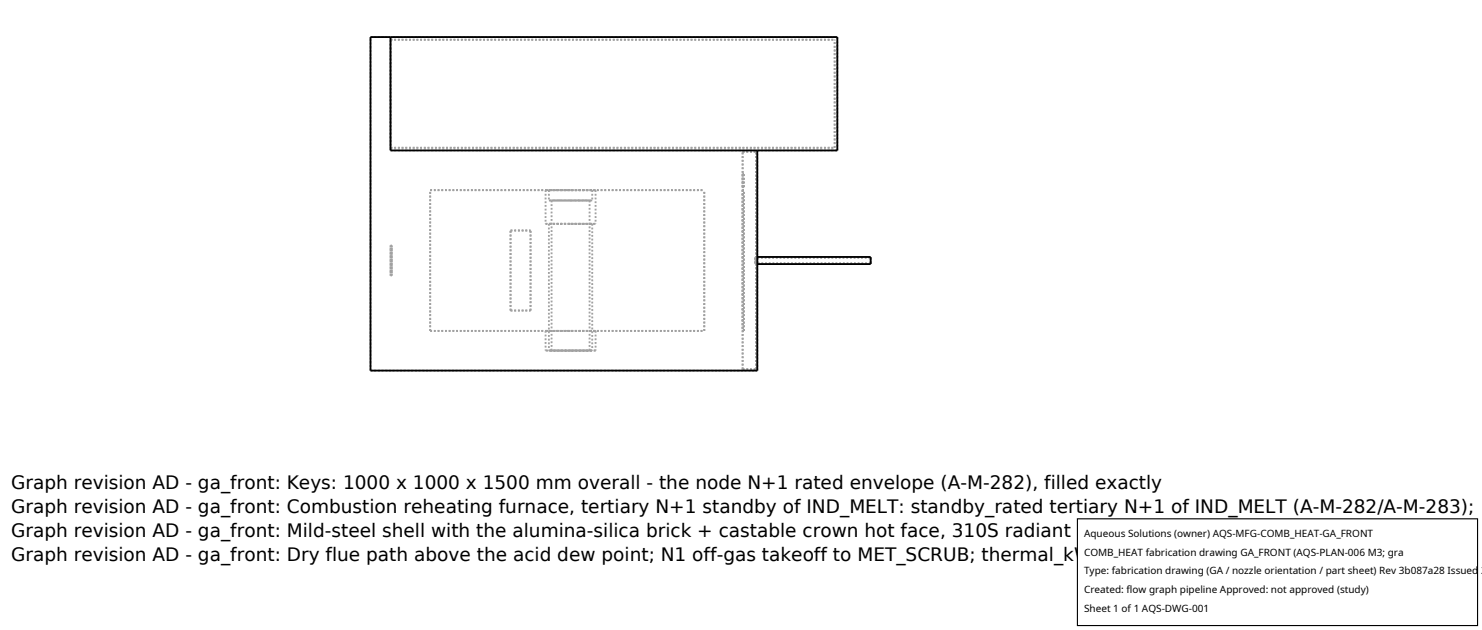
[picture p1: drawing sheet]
<svg xmlns="http://www.w3.org/2000/svg" width="212mm" height="90mm" viewBox="0 0 212 90" stroke-linecap="round" stroke-linejoin="round" font-family="sans-serif">
<defs><g id="words">
<g font-size="2.6">
<text x="1.6" y="69.8">Graph revision AD - ga_front: Keys: 1000 x 1000 x 1500 mm overall - the node N+1 rated envelope (A-M-282), filled exactly</text>
<text x="1.6" y="73.3">Graph revision AD - ga_front: Combustion reheating furnace, tertiary N+1 standby of IND_MELT: standby_rated tertiary N+1 of IND_MELT (A-M-282/A-M-283);</text>
<text x="1.6" y="76.7">Graph revision AD - ga_front: Mild-steel shell with the alumina-silica brick + castable crown hot face, 310S radiant burner tube</text>
<text x="1.6" y="80.2">Graph revision AD - ga_front: Dry flue path above the acid dew point; N1 off-gas takeoff to MET_SCRUB; thermal_kW 30 node rating</text>
</g>
<g font-size="1.4">
<text x="154.8" y="76.6">Aqueous Solutions (owner) AQS-MFG-COMB_HEAT-GA_FRONT</text>
<text x="154.8" y="79.3">COMB_HEAT fabrication drawing GA_FRONT (AQS-PLAN-006 M3; gra</text>
<text x="154.8" y="82">Type: fabrication drawing (GA / nozzle orientation / part sheet) Rev 3b087a28 Issued 2</text>
<text x="154.8" y="84.7">Created: flow graph pipeline Approved: not approved (study)</text>
<text x="154.8" y="87.4">Sheet 1 of 1 AQS-DWG-001</text>
</g>
</g></defs>
<g fill="none" stroke="#a0a0a0" stroke-width=".26" stroke-dasharray=".3 .3" stroke-linecap="butt">
<path d="M52.9 5.3h66.7M55.8 5.3v16.2M55.8 5.7v15.4M55.8 5.7h63.4M55.8 21.5h52.4M55.8 35.1v4.2M55.8 39.3v-4.2M55.8 35.1h.2M55.8 21.1h63.4M56 35.1v4.2M56 39.3v-4.2M56 39.3h-.2"/>
<path d="M61.4 27.2h39.2M72.9 32.9h2.9M77.9 32h3.6M77.9 27.2h7.2M77.9 27.2v4.8M78.4 32h3.1M78.4 28.6h3.1M78.4 27.2h6.2M78.4 32v18.1M78.4 27.2v1.4M78.8 28.6h2.7M78.8 28.6v21.5"/>
<path d="M81.5 32h3.1M81.5 32h3.6M81.5 27.2h-3.6M81.5 28.6h3.1M81.5 28.6h2.7M81.5 27.2h-3.1M84.2 28.6h-5.4M84.2 28.6v21.5M84.6 32h-6.2M84.6 28.6h-6.2M84.6 27.2h-3.1M84.6 32v18.1"/>
<path d="M84.6 27.2v1.4M85.1 32h-7.2M85.1 27.2h-3.6M85.1 27.2v4.8M106.1 21.7h1.9M106.1 27.2v20M106.1 24.8v1.9M106.1 27.2h.2M106.1 24.8h.2M106.1 26.7h.2M106.3 26.7v-1.9M107.9 36.7v1"/>
<path d="M107.9 37.7v-1M107.9 36.7h.1M107.9 36.8v.8M107.9 37.6v-.8M107.9 36.8h.1M108 36.7v1M108 37.7v-1M108 36.8v.8M108 37.6v-.8M108 37.7h-.1M108 37.6h-.1M108.2 21.5h11.4"/>
<path d="M108.2 36.7v1M108.2 37.7v-1M108.2 36.8v.8M108.2 37.6v-.8M108.2 36.8h16.2M119.2 21.1v-15.4M119.6 21.5v-16.2M124.4 37.7v-1M124.4 36.8v.8M124.4 37.6v-.8M124.4 37.6h-16.2M52.9 52.9h55.3"/>
<path d="M52.9 52.9v-47.6M61.4 47.2h39.2M61.4 47.2v-20M72.9 44.3h2.9M72.9 44.3v-11.4M75.8 44.3v-11.4M77.9 50.1h7.2M77.9 47.2h7.2M77.9 47.2v2.9M78.4 50.1h6.2M78.8 50.1h5.4M81.5 50.1h-3.6"/>
<path d="M81.5 47.2h-3.6M81.5 50.1h-3.1M81.5 50.1h-2.7M84.2 50.1h-2.7M84.6 50.1h-3.1M85.1 50.1h-3.6M85.1 47.2h-3.6M85.1 47.2v2.9M100.6 47.2v-20M106.1 52.7h1.9M106.1 52.7v-31M106.1 47.2h.2"/>
<path d="M106.3 47.2v-20M108 52.7v-31M108.2 52.9v-31.4"/>
</g>
<path d="M55.8 5.3v16.2h63.8v-16.2h-66.7v47.6h55.3v-31.4M108.2 36.7h16.2v1h-16.2" fill="none" stroke="#000" stroke-width=".26"/>
<path d="M153.9 74.1h57.1v15.2h-57.1z" fill="#fff" stroke="#000" stroke-width=".16"/>
<use href="#words"/>
</svg>
